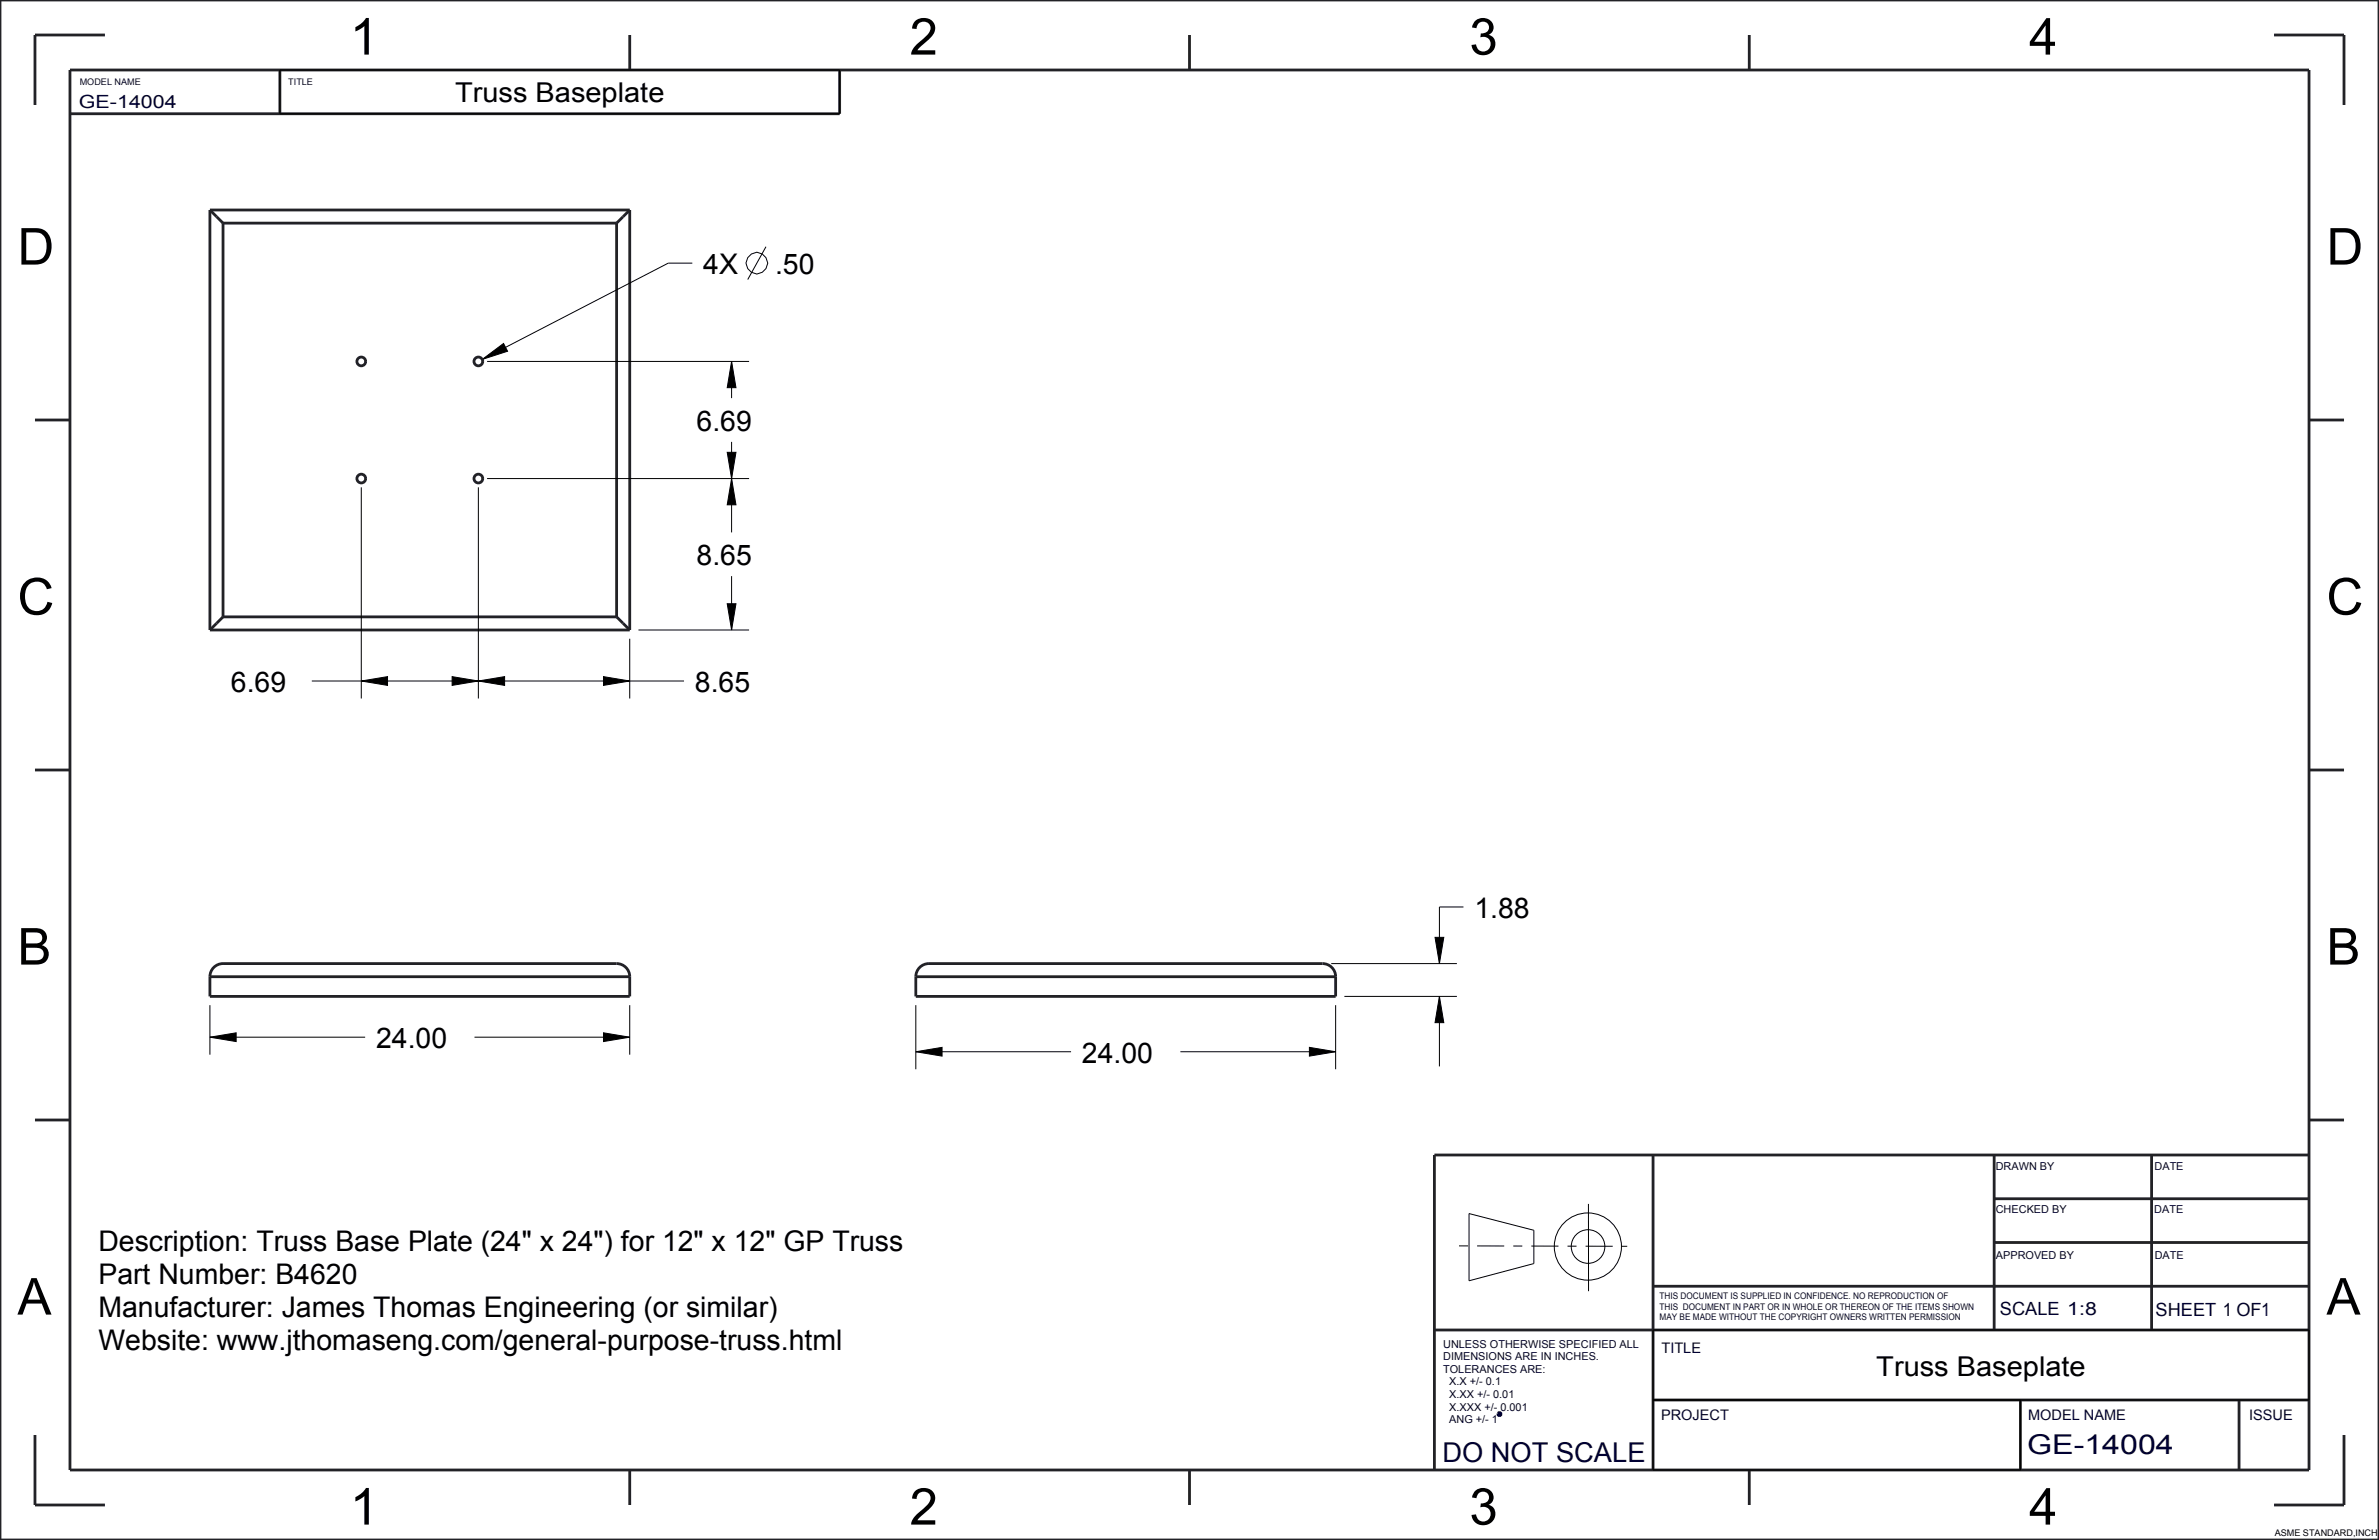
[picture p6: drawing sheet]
<svg xmlns="http://www.w3.org/2000/svg" width="432mm" height="279mm" viewBox="0 0 432 279" stroke-linecap="round" stroke-linejoin="round" font-family="sans-serif">
<defs><g id="words">
<g font-size="9.2">
<text x="63.5" y="9.9">1</text>
<text x="165.1" y="9.9">2</text>
<text x="266.7" y="9.9">3</text>
<text x="368.3" y="9.9">4</text>
<text x="3.2" y="48">D</text>
<text x="422.3" y="48">D</text>
<text x="3.2" y="111.5">C</text>
<text x="422.3" y="111.5">C</text>
<text x="3.2" y="175">B</text>
<text x="422.3" y="175">B</text>
<text x="3.2" y="238.5">A</text>
<text x="422.3" y="238.5">A</text>
<text x="63.5" y="276.6">1</text>
<text x="165.1" y="276.6">2</text>
<text x="266.7" y="276.6">3</text>
<text x="368.3" y="276.6">4</text>
</g>
<g font-size="5.2">
<text x="127.6" y="49.7">4X</text>
<text x="140.7" y="49.7">.50</text>
<text x="126.4" y="78.2">6.69</text>
<text x="126.4" y="102.5">8.65</text>
<text x="41.9" y="125.5">6.69</text>
<text x="126.1" y="125.5">8.65</text>
<text x="267.6" y="166.5">1.88</text>
<text x="68.3" y="190.2">24.00</text>
<text x="196.4" y="192.8">24.00</text>
<text x="17.9" y="227">Description: Truss Base Plate (24&quot; x 24&quot;) for 12&quot; x 12&quot; GP Truss</text>
<text x="17.9" y="233">Part Number: B4620</text>
<text x="17.9" y="238.9">Manufacturer: James Thomas Engineering (or similar)</text>
<text x="17.9" y="244.9">Website: www.jthomaseng.com/general-purpose-truss.html</text>
</g>
<g font-size="5">
<text x="82.6" y="18.6">Truss Baseplate</text>
<text x="340.6" y="249.6">Truss Baseplate</text>
</g>
<g font-size="5" fill="#003">
<text x="367.9" y="263.8">GE-14004</text>
<text x="261.8" y="265.2">DO NOT SCALE</text>
</g>
<g font-size="3.3" fill="#003">
<text x="14.3" y="19.6">GE-14004</text>
<text x="363" y="238.6">SCALE 1:8</text>
<text x="391.3" y="238.7">SHEET 1 OF1</text>
</g>
<g font-size="2.6" fill="#003">
<text x="301.6" y="245.5">TITLE</text>
<text x="301.5" y="257.7">PROJECT</text>
<text x="368.1" y="257.6">MODEL NAME</text>
<text x="408.2" y="257.7">ISSUE</text>
</g>
<g font-size="2" fill="#003">
<text x="362.2" y="212.3">DRAWN BY</text>
<text x="391.1" y="212.3">DATE</text>
<text x="362.2" y="220.1">CHECKED BY</text>
<text x="391" y="220.1">DATE</text>
<text x="362.3" y="228.4">APPROVED BY</text>
<text x="391.1" y="228.4">DATE</text>
<text x="261.9" y="244.5">UNLESS OTHERWISE SPECIFIED ALL</text>
<text x="261.9" y="246.8">DIMENSIONS ARE IN INCHES.</text>
<text x="261.9" y="249.1">TOLERANCES ARE:</text>
<text x="263" y="251.3">X.X +/- 0.1</text>
<text x="263" y="253.6">X.XX +/- 0.01</text>
<text x="263" y="255.9">X.XXX +/- 0.001</text>
<text x="263" y="258.2">ANG +/- 1</text>
</g>
<g font-size="1.7" fill="#003">
<text x="14.5" y="15.4">MODEL NAME</text>
<text x="52.3" y="15.4">TITLE</text>
<text x="301.2" y="235.7">THIS DOCUMENT IS SUPPLIED IN CONFIDENCE. NO REPRODUCTION OF</text>
<text x="301.2" y="237.6">THIS DOCUMENT IN PART OR IN WHOLE OR THEREON OF THE ITEMS SHOWN</text>
<text x="301.2" y="239.5">MAY BE MADE WITHOUT THE COPYRIGHT OWNERS WRITTEN PERMISSION</text>
</g>
<text font-size="1.7" x="412.9" y="278.7">ASME STANDARD,INCH</text>
</g></defs>
<path d="M271.9 256.4l.4-.1 .1 .4-.4 .1z" fill="none" stroke="#003" stroke-width=".51"/>
<g fill="#000">
<path d="M87.5 65.2l3.9-2.9 .7 1.4zM132.8 65.6l.8 4.7h-1.6zM132.8 86.8l.8 4.8h-1.6zM132 82.1h1.6l-.8 4.7zM132 109.5h1.6l-.8 4.8zM65.6 123.6l4.7-.8v1.5zM86.8 123.6l4.8-.8v1.5zM82.1 122.8l4.7 .8-4.7 .7zM109.5 122.8l4.8 .8-4.8 .7zM260.5 170.1h1.6l-.8 4.7zM38.1 188.2l4.8-.8v1.6zM109.5 187.4l4.8 .8-4.8 .8z"/>
<path d="M166.2 190.8l4.8-.8v1.6zM237.7 190l4.7 .8-4.7 .8zM261.3 180.8l.8 4.7h-1.6z"/>
</g>
<g fill="none" stroke="#000" stroke-width=".18">
<path d="M50.8 12.7h101.6v8h-101.6zM125.7 47.7h-4.4l-33.8 17.5M139 44.8l-3.3 5.9M87.5 65.2l3.9-2.9 .7 1.4zM88.4 65.6h47.6M132.8 65.6l.8 4.7h-1.6zM132.8 65.6v6.6M65.6 88.4v38.3M86.8 88.4v38.3M88.4 86.8h47.6M132 82.1h1.6l-.8 4.7zM132.8 86.8l.8 4.8h-1.6z"/>
<path d="M132.8 80.2v16.4M114.3 115.9v10.8M115.9 114.3h20.1M132 109.5h1.6l-.8 4.8zM132.8 104.5v9.8M56.6 123.6h67.6M65.6 123.6l4.7-.8v1.5zM82.1 122.8l4.7 .8-4.7 .7zM86.8 123.6l4.8-.8v1.5zM109.5 122.8l4.8 .8-4.8 .7zM241.6 174.8h22.8M260.5 170.1h1.6l-.8 4.7z"/>
<path d="M265.6 164.6h-4.3v10.2M38.1 188.2l4.8-.8v1.6zM38.1 182.4v9M38.1 188.2h28.2M86.1 188.2h28.2M109.5 187.4l4.8 .8-4.8 .8zM114.3 182.4v9M166.2 190.8l4.8-.8v1.6zM166.2 182.4v11.6M166.2 190.8h28.2M214.2 190.8h28.2M237.7 190l4.7 .8-4.7 .8z"/>
<path d="M242.4 182.4v11.6M244 180.8h20.4M261.3 180.8l.8 4.7h-1.6zM261.3 180.8v12.7M288.3 218.4v15.9M266.6 220.2l11.8 3v6l-11.8 3.2zM300 254h119.1v-12.7h-119.1v25.4h66.7v-12.7"/>
<circle cx="137.3" cy="47.7" r="1.95"/>
<circle cx="288.2" cy="226.2" r="6.1"/>
<circle cx="288.2" cy="226.2" r="3"/>
</g>
<path d="M264.8 226l30.5 .1" fill="none" stroke="#000" stroke-width=".18" stroke-dasharray="1.6 1.6 4.9 1.6" stroke-linecap="butt"/>
<g fill="none" stroke="#222226" stroke-width=".51">
<path d="M0 0h431.8v279.4h-431.8zM12.7 12.7h406.4v254h-406.4zM19 6.4h-12.7v12.7M50.8 12.7v7.9M114.3 6.4v6.3M152.4 12.7v7.9h-139.7M215.9 6.4v6.3M317.5 6.4v6.3M412.7 6.4h12.7v12.7M38.1 38.1l2.4 2.4M38.1 38.1v76.2M38.1 38.1h76.2"/>
<path d="M114.3 38.1l-2.4 2.4M114.3 38.1v76.2M40.5 40.5v71.4M40.5 40.5h71.4M111.9 40.5v71.4M6.3 76.2h6.4M419.1 76.2h6.3M38.1 114.3h76.2M40.5 111.9l-2.4 2.4M40.5 111.9h71.4M111.9 111.9l2.4 2.4M6.3 139.7h6.4"/>
<path d="M419.1 139.7h6.3M38.1 177.2a2.38 2.38 0 0 1 2.4-2.4h71.4a2.38 2.38 0 0 1 2.4 2.4M38.1 177.2v3.6h76.2v-3.6M38.1 177.2h76.2M166.2 177.2a2.38 2.38 0 0 1 2.4-2.4h71.4a2.38 2.38 0 0 1 2.4 2.4M166.2 177.2v3.6h76.2v-3.6M166.2 177.2h76.2M6.3 203.2h6.4M300 209.5v57.2M361.9 217.5h57.2M361.9 209.5v31.8M390.5 209.5v31.8"/>
<path d="M419.1 209.5h-158.8v57.2M419.1 203.2h6.3M300 233.4h119.1M361.9 225.4h57.2M260.3 241.3h158.8M300 254h119.1M366.7 254v12.7M406.4 254v12.7M6.3 260.3v12.7h12.7M114.3 266.7v6.3M215.9 266.7v6.3M317.5 266.7v6.3"/>
<path d="M425.4 260.3v12.7h-12.7"/>
</g>
<!-- layer: 02___PRT_ALL_AXES -->
<g fill="none" stroke="#222226" stroke-width=".51">
<circle cx="65.6" cy="65.6" r=".79"/>
<circle cx="86.8" cy="65.6" r=".79"/>
<circle cx="65.6" cy="86.8" r=".79"/>
<circle cx="86.8" cy="86.8" r=".79"/>
</g>
<use href="#words"/>
</svg>
